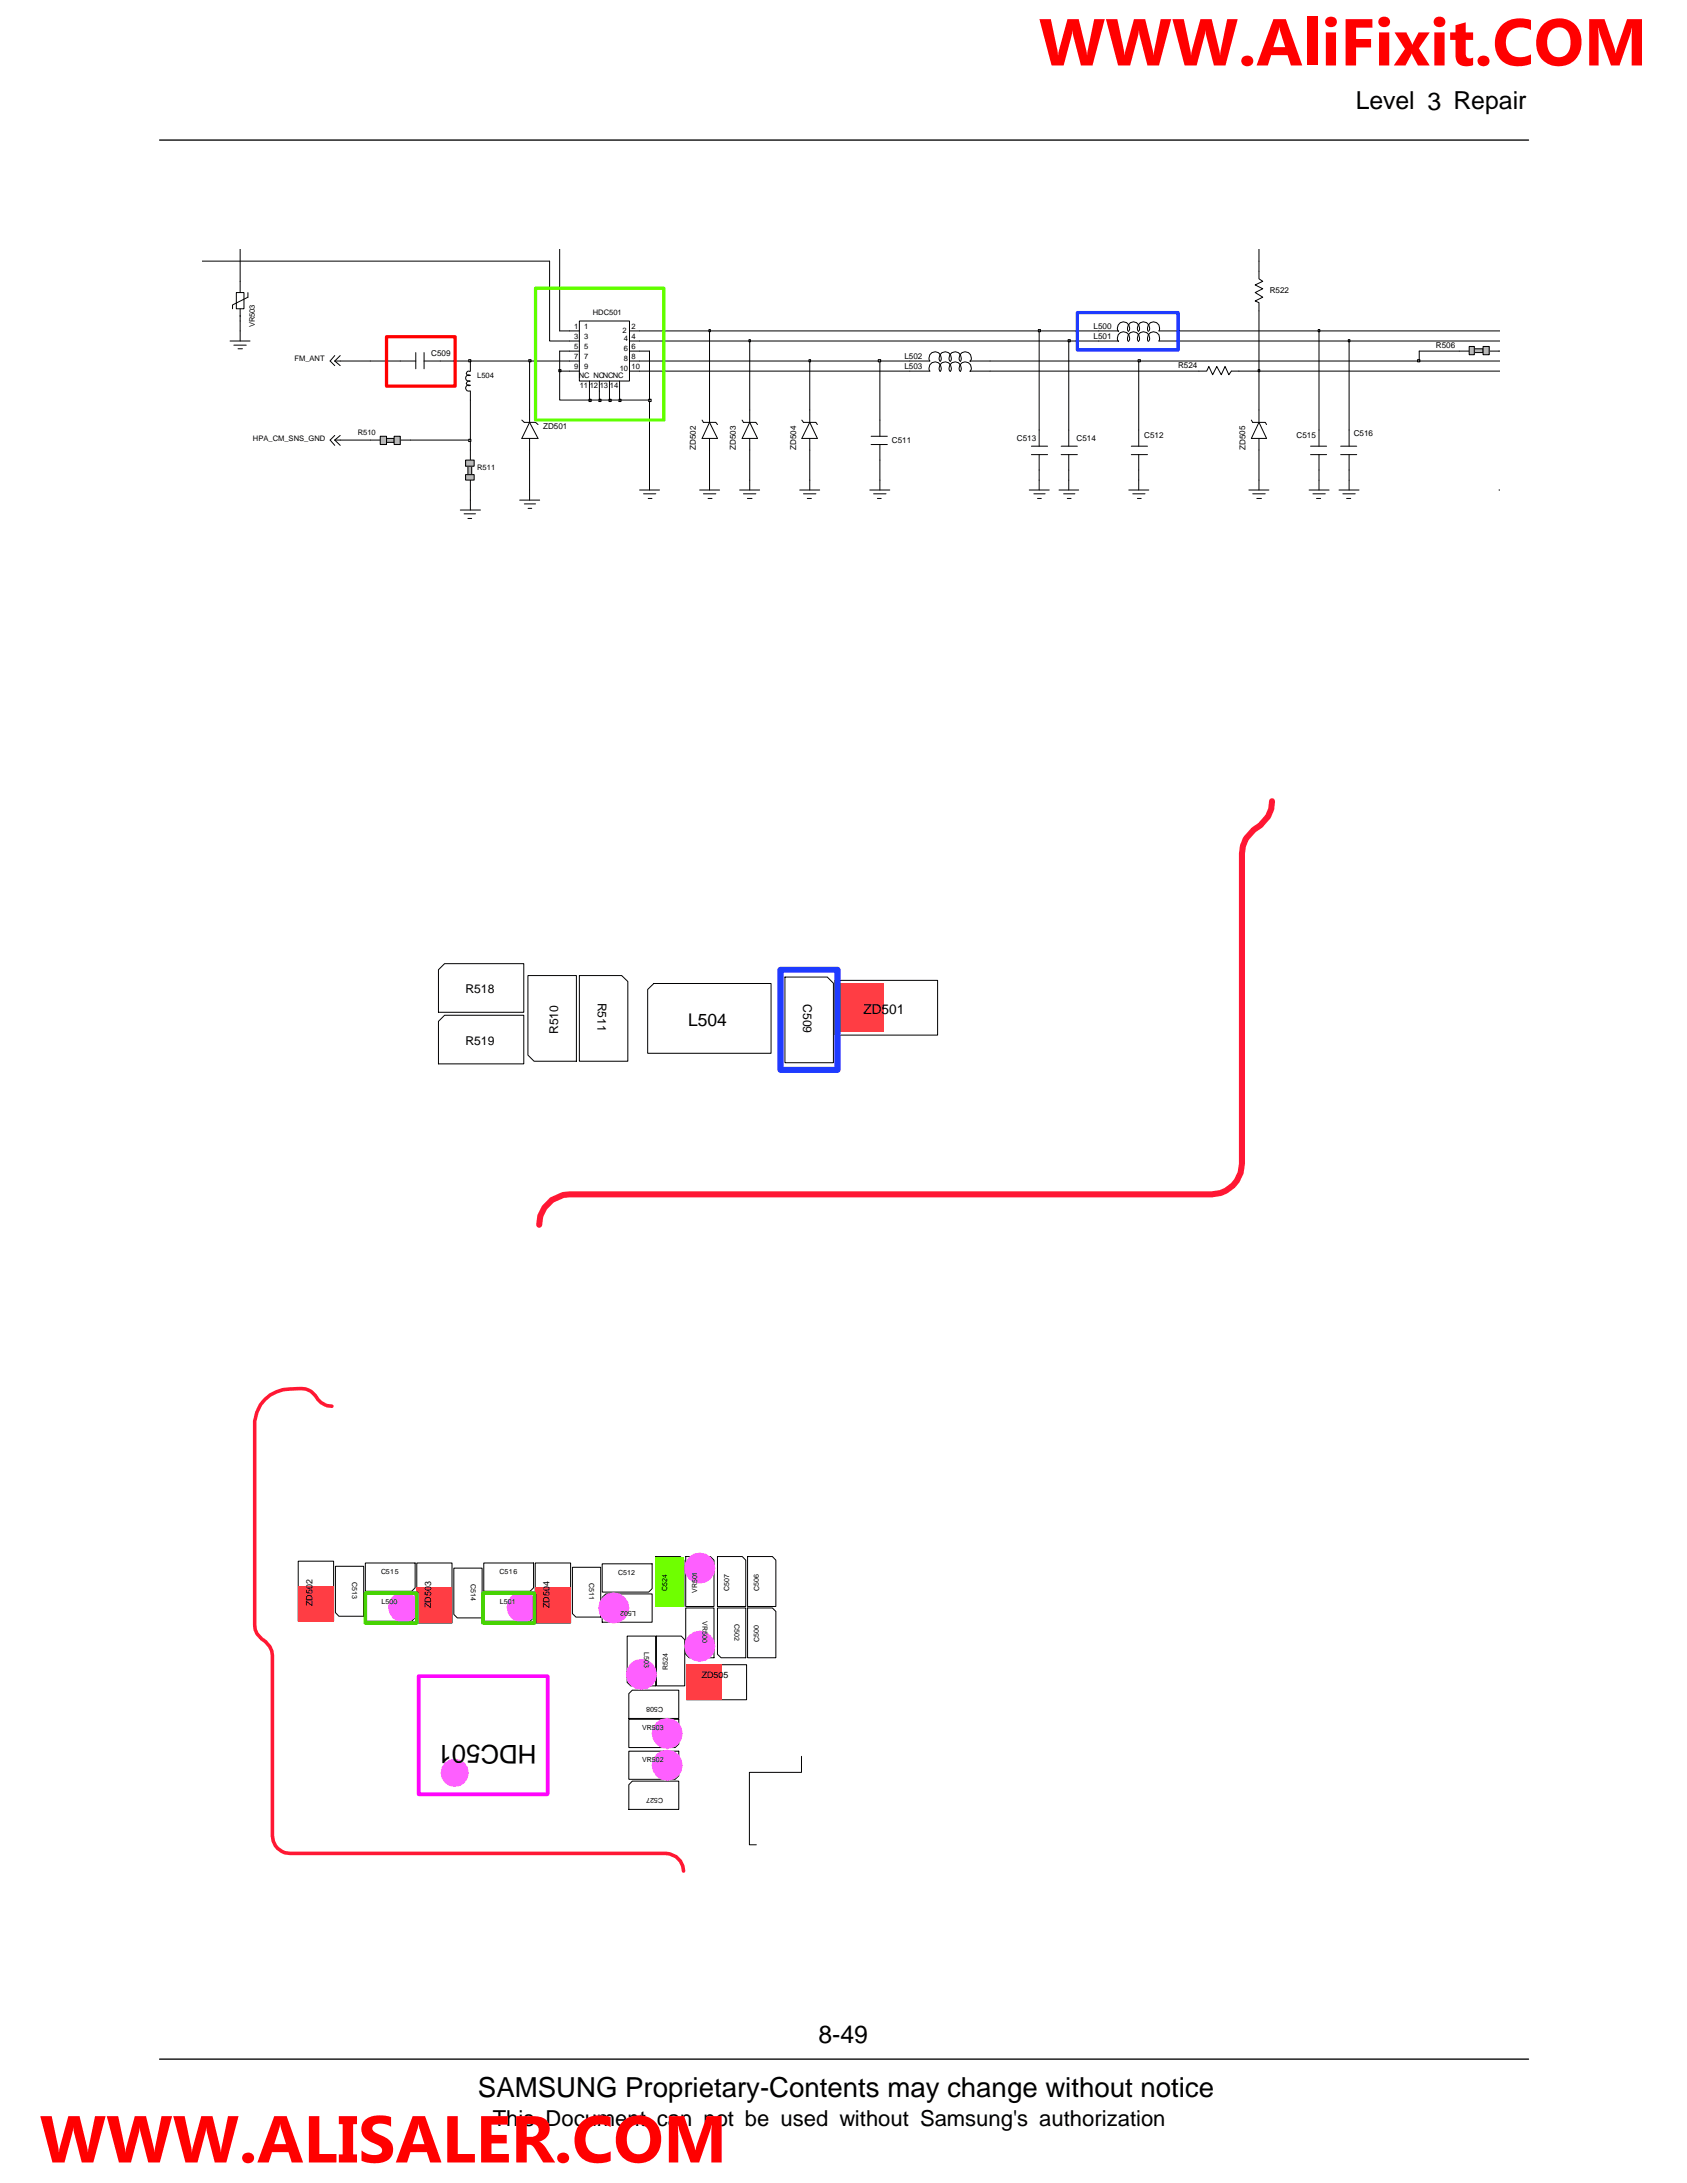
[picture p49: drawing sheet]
<svg xmlns="http://www.w3.org/2000/svg" width="216mm" height="279mm" viewBox="0 0 216 279" stroke-linecap="round" stroke-linejoin="round" font-family="sans-serif">
<defs><g id="words">
<g font-size="8.5" fill="#f00">
<text x="133" y="8.4">WWW.AliFixit.COM</text>
<text x="5.1" y="276.8">WWW.ALISALER.COM</text>
</g>
<text font-size="3.5" x="61.2" y="268.4">SAMSUNG Proprietary-Contents may change without notice</text>
<text font-size="3.3" x="68.7" y="223.4" transform="rotate(-180 68.7 223.4)">HDC501</text>
<g font-size="3.2">
<text x="173.5" y="14">Level 3 Repair</text>
<text x="104.7" y="261.5">8-49</text>
</g>
<text font-size="2.8" x="63.1" y="272.1">This Document can not be used without Samsung's authorization</text>
<text font-size="2.2" x="88.1" y="131.3">L504</text>
<text font-size="1.7" x="110.5" y="129.7">ZD501</text>
<g font-size="1.6">
<text x="59.6" y="127.1">R518</text>
<text x="76.5" y="128.3" transform="rotate(90 76.5 128.3)">R511</text>
<text x="102.8" y="128.5" transform="rotate(90 102.8 128.5)">C509</text>
<text x="59.6" y="133.8">R519</text>
<text x="71.4" y="132.4" transform="rotate(-90 71.4 132.4)">R510</text>
</g>
<g font-size="1.1">
<text x="40" y="202.8" transform="rotate(-90 40 202.8)">2</text>
<text x="55.2" y="203" transform="rotate(-90 55.2 203)">3</text>
<text x="70.3" y="203" transform="rotate(-90 70.3 203)">4</text>
<text x="40" y="205.6" transform="rotate(-90 40 205.6)">ZD50</text>
<text x="55.2" y="205.8" transform="rotate(-90 55.2 205.8)">ZD50</text>
<text x="70.3" y="205.8" transform="rotate(-90 70.3 205.8)">ZD50</text>
<text x="89.8" y="214.8">ZD505</text>
</g>
<g font-size="1">
<text x="32.6" y="41.9" transform="rotate(-90 32.6 41.9)">VR503</text>
<text x="75.9" y="40.4">HDC501</text>
<text x="162.5" y="37.6">R522</text>
<text x="37.7" y="46.2">FM_ANT</text>
<text x="55.2" y="45.5">C509</text>
<text x="73.5" y="45.9">7</text>
<text x="73.5" y="47.2">9</text>
<text x="73.5" y="42.1">1</text>
<text x="73.5" y="43.4">3</text>
<text x="73.5" y="44.6">5</text>
<text x="74.8" y="45.9">7</text>
<text x="74.8" y="47.2">9</text>
<text x="74.8" y="42.1">1</text>
<text x="74.8" y="43.4">3</text>
<text x="74.8" y="44.6">5</text>
<text x="79.3" y="47.5">10</text>
<text x="79.7" y="42.7">2</text>
<text x="79.8" y="46.2">8</text>
<text x="79.8" y="43.6">4</text>
<text x="79.8" y="44.9">6</text>
<text x="80.8" y="47.2">10</text>
<text x="80.8" y="45.9">8</text>
<text x="80.8" y="42.1">2</text>
<text x="80.8" y="43.4">4</text>
<text x="80.8" y="44.6">6</text>
<text x="115.7" y="45.9">L502</text>
<text x="115.7" y="47.2">L503</text>
<text x="140" y="43.3">L501</text>
<text x="140" y="42.1">L500</text>
<text x="150.8" y="47.1">R524</text>
<text x="183.8" y="44.6">R506</text>
<text x="61.1" y="48.4">L504</text>
<text x="74.1" y="48.4">NC NCNCNC</text>
<text x="74.2" y="49.7">11 12</text>
<text x="76.8" y="49.7">13 14</text>
<text x="32.4" y="56.4">HPA_CM_SNS_GND</text>
<text x="45.8" y="55.7">R510</text>
<text x="69.5" y="54.9">ZD501</text>
<text x="89.1" y="57.6" transform="rotate(-90 89.1 57.6)">ZD502</text>
<text x="94.2" y="57.6" transform="rotate(-90 94.2 57.6)">ZD503</text>
<text x="101.9" y="57.6" transform="rotate(-90 101.9 57.6)">ZD504</text>
<text x="114.2" y="56.7">C511</text>
<text x="130.1" y="56.4">C513</text>
<text x="137.8" y="56.4">C514</text>
<text x="146.4" y="56.1">C512</text>
<text x="159.4" y="57.6" transform="rotate(-90 159.4 57.6)">ZD505</text>
<text x="165.9" y="56.1">C515</text>
<text x="173.2" y="55.8">C516</text>
<text x="61.1" y="60.2">R511</text>
</g>
<g font-size=".9">
<text x="45.1" y="202.5" transform="rotate(90 45.1 202.5)">C513</text>
<text x="48.8" y="201.5">C515</text>
<text x="60.2" y="202.7" transform="rotate(90 60.2 202.7)">C514</text>
<text x="63.9" y="201.5">C516</text>
<text x="75.4" y="202.6" transform="rotate(90 75.4 202.6)">C511</text>
<text x="79.1" y="201.6">C512</text>
<text x="85.4" y="203.6" transform="rotate(-90 85.4 203.6)">C524</text>
<text x="89.2" y="203.9" transform="rotate(-90 89.2 203.9)">VR501</text>
<text x="93.3" y="203.6" transform="rotate(-90 93.3 203.6)">C507</text>
<text x="97.2" y="203.6" transform="rotate(-90 97.2 203.6)">C506</text>
<text x="48.8" y="205.3">L500</text>
<text x="64" y="205.3">L501</text>
<text x="81.4" y="206.2" transform="rotate(-180 81.4 206.2)">L502</text>
<text x="89.9" y="207.5" transform="rotate(90 89.9 207.5)">VR500</text>
<text x="94" y="207.8" transform="rotate(90 94 207.8)">C502</text>
<text x="82.4" y="211.5" transform="rotate(90 82.4 211.5)">L503</text>
<text x="85.5" y="213.8" transform="rotate(-90 85.5 213.8)">R524</text>
<text x="97.2" y="210.2" transform="rotate(-90 97.2 210.2)">C500</text>
<text x="82.2" y="221.5">VR503</text>
<text x="84.9" y="218.5" transform="rotate(-180 84.9 218.5)">C508</text>
<text x="82.2" y="225.5">VR502</text>
<text x="84.9" y="230.1" transform="rotate(-180 84.9 230.1)">C527</text>
</g>
</g></defs>
<path d="M20.4 263.5h175.2" fill="none" stroke="#000" stroke-width=".17"/>
<path d="M20.8 265.5h174.8v9h-174.8z" fill="#fff"/>
<path d="M20.4 17.9h175.2" fill="none" stroke="#000" stroke-width=".17"/>
<path d="M60.2 57.6v1.3M60.2 61.4v1.3M102.3 62.7h2.6M102.8 63.2h1.6M103.3 63.8h.5M103.6 61.4v1.3" fill="none" stroke="#000" stroke-width=".13"/>
<path d="M59.9 59.7h.5v1h-.5z" fill="#b3b3b3"/>
<path d="M59.9 59.7h.5v1h-.5z" fill="none" stroke="#000" stroke-width=".13"/>
<path d="M59.6 58.9h1.1v.8h-1.1z" fill="#b3b3b3"/>
<path d="M59.6 58.9h1.1v.8h-1.1z" fill="none" stroke="#000" stroke-width=".13"/>
<path d="M59.6 60.7h1.1v.7h-1.1z" fill="#b3b3b3"/>
<g fill="none" stroke="#000" stroke-width=".13">
<path d="M161.1 34.7v1l.5 .3-1 .5 1 .5-1 .4 1 .6-1 .5 .5 .2v1.1M161.1 31.9v1.5M29.4 43.6h2.6M29.9 44.2h1.6M30.5 44.6h.5M30.7 42.4v1.2M42.8 55.7l-.6 .6 .6 .7M42.8 56.3l.7 .7M42.8 56.3h.7M43.5 55.7l-.7 .6M60.2 48.8h-.2a.3 .3 0 0 0-.3 .2 .3 .3 0 0 0 .3 .4l.2-.1M60.2 47.6l-.2-.1a.3 .3 0 0 0-.3 .4 .3 .3 0 0 0 .5 .1"/>
<path d="M60.2 49.3a.39 .39 0 0 0-.6 .3 .39 .39 0 0 0 .6 .4M60.2 48a.39 .39 0 0 0-.6 .4 .39 .39 0 0 0 .6 .3M60.2 46.2v1.3M60.2 50.1v1.1M72.9 43.6h1.2M72.9 42.4h1.2M72.9 44.9h1.2M72.9 46.2h1.2M72.9 47.5h1.2M74.1 41.1h6.5v7.7h-6.5zM75.4 48.8v1.3M76.7 48.8v1.3"/>
<path d="M78 48.8v1.3M79.3 48.8v1.3M80.6 43.6h1.3M80.6 42.4h1.3M80.6 46.2h1.3M80.6 47.5h1.3M80.6 44.9h1.3M95 53.8l.1 .3h1.6l.2 .2M95.9 52.5v1.6M95.9 56.1v1.5M95.9 54.1l1 2h-1.9zM111.5 55.8h2.1"/>
<path d="M111.5 56.9h2.1M112.6 53.8v2M112.6 56.9v2M116.4 46.2h2.6a.79 .79 0 0 1 .7-1.2 .79 .79 0 0 1 .6 1.3M116.4 47.5h2.6a.79 .79 0 0 1 .7-1.2 .79 .79 0 0 1 .6 1.3M120.3 46.2a.79 .79 0 0 1 .7-1.2 .79 .79 0 0 1 .6 1.3M120.3 47.5a.79 .79 0 0 1 .7-1.2 .79 .79 0 0 1 .6 1.3M121.6 46.2a.79 .79 0 0 1 .7-1.2 .79 .79 0 0 1 .6 1.3M121.6 47.5a.79 .79 0 0 1 .7-1.2 .79 .79 0 0 1 .6 1.3M122.9 46.2a.79 .79 0 0 1 .7-1.2 .79 .79 0 0 1 .6 1.3M122.9 47.5a.79 .79 0 0 1 .7-1.2 .79 .79 0 0 1 .6 1.3M124.1 47.5h2.6"/>
<path d="M124.1 46.2h2.6M132 57.1h2.1M132 58.2h2.1M133 55v2.1M133 58.2v2M140.6 43.6h2.6M144.5 43.6a.79 .79 0 0 0-.8-1.1 .79 .79 0 0 0-.5 1.2M144.8 57.1h2.1M144.8 58.2h2.1M145.7 43.6a.79 .79 0 0 0-.7-1.1 .79 .79 0 0 0-.6 1.2M145.7 55v2.1M145.7 58.2v2"/>
<path d="M147 43.6a.79 .79 0 0 0-.7-1.1 .79 .79 0 0 0-.6 1.2M150.9 43.6h-2.6a.8 .8 0 0 0-.7-1.1 .8 .8 0 0 0-.6 1.2M153.4 47.5h1l.3-.6 .5 1.1 .5-1.1 .6 1.1 .5-1.1 .5 1.1 .3-.5h1M160.1 53.8l.2 .3h1.6l.2 .2M161.1 54.1l1 2h-2zM161.1 52.5v1.6M161.1 56.1v1.5M167.7 57.1h2.1M167.7 58.2h2.1M168.8 55v2.1M168.8 58.2v2M186.8 44.9h1.2"/>
<path d="M190.6 44.9h1.2M58.9 65.3h2.6M59.4 65.8h1.5M59.6 60.7h1.1v.7h-1.1zM59.9 66.4h.5M60.2 64v1.3M66.5 64h2.6M67.1 64.5h1.4M67.6 65.1h.5M67.8 62.7v1.3M81.9 62.7h2.5M82.4 63.2h1.5"/>
<path d="M83 63.8h.4M83.1 61.4v1.3M94.7 62.7h2.5M95.1 63.2h1.6M95.7 63.8h.5M95.9 61.4v1.3M144.5 62.7h2.5M145 63.2h1.5M145.6 63.8h.4M145.7 61.4v1.3M167.5 62.7h2.6M168 63.2h1.6"/>
<path d="M168.5 63.8h.5M168.8 61.4v1.3M171.4 62.7h2.5M171.9 63.2h1.5M172.3 63.8h.6M172.7 61.4v1.3"/>
</g>
<path d="M188.7 44.6h1.1v.5h-1.1z" fill="#b3b3b3"/>
<path d="M188.7 44.6h1.1v.5h-1.1z" fill="none" stroke="#000" stroke-width=".13"/>
<path d="M189.8 44.3h.8v1.1h-.8z" fill="#b3b3b3"/>
<path d="M189.8 44.3h.8v1.1h-.8z" fill="none" stroke="#000" stroke-width=".13"/>
<path d="M188 44.3h.7v1.1h-.7z" fill="#b3b3b3"/>
<g fill="none" stroke="#000" stroke-width=".13">
<path d="M30.2 37.4h1v2.1h-1zM30.7 36v1.4M30.7 39.5v1.6M31.7 37.4v.6l-1.9 1v.5M42.8 46.2h.7M42.8 45.5l-.6 .7 .6 .6M42.8 46.2l.7 .6M43.5 45.5l-.7 .7M47.4 56.3h1.3M51.2 46.2h2M51.2 56.3h1.3M53.2 45.1v2.1"/>
<path d="M54.3 45.1v2.1M54.3 46.2h2M66.8 53.8l.3 .3h1.4l.4 .2M67.8 52.5v1.6M67.8 56.1v1.5M67.8 54.1l1.1 2h-2.1zM89.9 53.8l.1 .3h1.6l.2 .2M90.8 54.1l1 2h-1.9zM90.8 52.5v1.6M90.8 56.1v1.5M140.6 42.4h2.6M144.5 42.4a.78 .78 0 0 0-.8-1.2 .78 .78 0 0 0-.5 1.2"/>
<path d="M145.7 42.4a.78 .78 0 0 0-.7-1.2 .78 .78 0 0 0-.6 1.2M147 42.4a.78 .78 0 0 0-.7-1.2 .78 .78 0 0 0-.6 1.2M150.9 42.4h-2.6a.79 .79 0 0 0-.7-1.2 .79 .79 0 0 0-.6 1.2M171.6 58.2h2M171.6 57.1h2M172.7 55v2.1M172.7 58.2v2M188 44.3h.7v1.1h-.7zM89.5 62.7h2.6M90 63.2h1.6M90.6 63.8h.5M90.8 61.4v1.3"/>
<path d="M111.3 62.7h2.6M111.8 63.2h1.6M112.3 63.8h.5M112.6 61.4v1.3M131.7 62.7h2.6M132.3 63.2h1.5M132.8 63.8h.5M133 61.4v1.3M135.5 62.7h2.5M136.1 63.2h1.5M136.6 63.8h.5M136.8 61.4v1.3"/>
<path d="M159.8 62.7h2.6M160.3 63.2h1.6M160.8 63.8h.6M161.1 61.4v1.3M191.8 62.7h.2"/>
</g>
<path d="M49.5 56.1h.9v.5h-.9z" fill="#b3b3b3"/>
<path d="M49.5 56.1h.9v.5h-.9z" fill="none" stroke="#000" stroke-width=".13"/>
<path d="M48.7 55.8h.8v1.1h-.8z" fill="#b3b3b3"/>
<path d="M48.7 55.8h.8v1.1h-.8z" fill="none" stroke="#000" stroke-width=".13"/>
<path d="M50.4 55.8h.8v1.1h-.8z" fill="#b3b3b3"/>
<g fill="none" stroke="#000" stroke-width=".13">
<path d="M43.5 56.3h3.9M50.4 55.8h.8v1.1h-.8zM52.5 56.3h7.7v1.3M67.8 57.6v5.1M83.1 51.2v10.2M90.8 57.6v3.8M95.9 57.6v3.8M102.6 53.8l.2 .3h1.6l.2 .2M103.6 52.5v1.6M103.6 56.1v5.3M103.6 54.1l1 2h-2zM112.6 58.9v2.5"/>
<path d="M135.8 57.1h2.1M135.8 58.2h2.1M136.8 55v2.1M136.8 58.2v3.2M161.1 57.6v3.8M60.2 62.7v1.3M133 60.2v1.2M145.7 60.2v1.2M168.8 60.2v1.2M172.7 60.2v1.2"/>
</g>
<path d="M60 56.2h.3v.3h-.3z" fill="#c3c3c3"/>
<g fill="none" stroke="#000" stroke-width=".13">
<path d="M60 56.2h.3v.3h-.3zM60.2 51.2v5.1M67.8 46.2v6.3M71.6 47.5v3.7h3.8M90.8 42.4v10.1M95.9 43.6v8.9M103.6 46.2v6.3M112.6 46.2v7.6M133 42.4v12.6M136.8 43.6v11.4M145.7 46.2v8.8M161.1 47.5v5"/>
<path d="M168.8 42.4v12.6M172.7 43.6v11.4"/>
</g>
<path d="M75.4 51.1h.2v.3h-.2z" fill="#c3c3c3"/>
<path d="M75.4 51.1h.2v.3h-.2zM75.4 50.1v1.1h1.3" fill="none" stroke="#000" stroke-width=".13"/>
<path d="M76.6 51.1h.3v.3h-.3z" fill="#c3c3c3"/>
<path d="M76.6 51.1h.3v.3h-.3zM76.7 50.1v1.1h1.3" fill="none" stroke="#000" stroke-width=".13"/>
<path d="M77.9 51.1h.3v.3h-.3z" fill="#c3c3c3"/>
<path d="M77.9 51.1h.3v.3h-.3zM78 50.1v1.1h1.3" fill="none" stroke="#000" stroke-width=".13"/>
<path d="M79.2 51.1h.3v.3h-.3z" fill="#c3c3c3"/>
<path d="M79.2 51.1h.3v.3h-.3zM79.3 50.1v1.1h3.8" fill="none" stroke="#000" stroke-width=".13"/>
<path d="M83 51.1h.3v.3h-.3z" fill="#c3c3c3"/>
<path d="M83 51.1h.3v.3h-.3zM83.1 44.9v6.3" fill="none" stroke="#000" stroke-width=".13"/>
<path d="M71.5 47.3h.3v.3h-.3z" fill="#c3c3c3"/>
<path d="M71.5 47.3h.3v.3h-.3zM71.6 44.9v2.6h1.3M81.9 47.5h34.5M126.7 47.5h26.7M158.6 47.5h2.5" fill="none" stroke="#000" stroke-width=".13"/>
<path d="M161 47.3h.2v.3h-.2z" fill="#c3c3c3"/>
<path d="M161.1 39.8v7.7h30.9M43.5 46.2h7.7M56.3 46.2h3.9M161 47.3h.2v.3h-.2z" fill="none" stroke="#000" stroke-width=".13"/>
<path d="M60 46h.3v.3h-.3z" fill="#c3c3c3"/>
<path d="M60 46h.3v.3h-.3zM60.2 46.2h7.6" fill="none" stroke="#000" stroke-width=".13"/>
<path d="M67.7 46h.3v.3h-.3z" fill="#c3c3c3"/>
<path d="M67.7 46h.3v.3h-.3zM67.8 46.2h5.1M81.9 46.2h21.7" fill="none" stroke="#000" stroke-width=".13"/>
<path d="M103.5 46h.2v.3h-.2z" fill="#c3c3c3"/>
<path d="M103.5 46h.2v.3h-.2zM103.6 46.2h9" fill="none" stroke="#000" stroke-width=".13"/>
<path d="M112.4 46h.3v.3h-.3z" fill="#c3c3c3"/>
<path d="M112.4 46h.3v.3h-.3zM112.6 46.2h3.8M126.7 46.2h19" fill="none" stroke="#000" stroke-width=".13"/>
<path d="M145.6 46h.3v.3h-.3z" fill="#c3c3c3"/>
<path d="M145.6 46h.3v.3h-.3zM145.7 46.2h35.9" fill="none" stroke="#000" stroke-width=".13"/>
<path d="M181.4 46h.3v.3h-.3z" fill="#c3c3c3"/>
<path d="M70.3 33.4v10.2h2.6M71.6 44.9h1.3M81.9 44.9h1.2M81.9 43.6h14M181.4 46h.3v.3h-.3zM186.8 44.9h-5.2v1.3h10.4M191.8 44.9h.2" fill="none" stroke="#000" stroke-width=".13"/>
<path d="M95.8 43.5h.2v.3h-.2z" fill="#c3c3c3"/>
<path d="M95.8 43.5h.2v.3h-.2zM95.9 43.6h40.9" fill="none" stroke="#000" stroke-width=".13"/>
<path d="M136.7 43.5h.3v.3h-.3z" fill="#c3c3c3"/>
<path d="M136.7 43.5h.3v.3h-.3zM136.8 43.6h3.8M150.9 43.6h21.8" fill="none" stroke="#000" stroke-width=".13"/>
<path d="M172.6 43.5h.2v.3h-.2z" fill="#c3c3c3"/>
<path d="M71.6 31.9v10.5h1.3M30.7 41.1v1.3M81.9 42.4h8.9M172.6 43.5h.2v.3h-.2zM172.7 43.6h19.3" fill="none" stroke="#000" stroke-width=".13"/>
<path d="M90.7 42.2h.2v.3h-.2z" fill="#c3c3c3"/>
<path d="M90.7 42.2h.2v.3h-.2zM90.8 42.4h42.2" fill="none" stroke="#000" stroke-width=".13"/>
<path d="M132.9 42.2h.3v.3h-.3z" fill="#c3c3c3"/>
<path d="M132.9 42.2h.3v.3h-.3zM133 42.4h7.6M150.9 42.4h17.9" fill="none" stroke="#000" stroke-width=".13"/>
<path d="M168.7 42.2h.2v.3h-.2z" fill="#c3c3c3"/>
<g fill="none" stroke="#000" stroke-width=".13">
<path d="M25.9 33.4h44.4M30.7 31.9v4.1M161.1 33.4v1.3M168.7 42.2h.2v.3h-.2zM168.8 42.4h23.2M38.2 199.8h4.5v7.7h-4.5zM83.9 199.2h3.2l.4 .5v5.9h-3.6zM87.8 199.2h3.1l.5 .5v5.9h-3.6zM91.8 199.2h3.2l.4 .5v5.9h-3.6zM95.7 199.2h3.1l.5 .5v5.9h-3.6zM42.9 200.5h3.6v6.4h-3.1l-.5-.5zM46.8 200h6.3v3.2l-.4 .5h-5.9z"/>
<path d="M46.8 203.9h6.3v3.2l-.4 .4h-5.9zM53.3 200h4.5v7.7h-4.5zM53.6 214.5h16.5v15.2h-16.5zM58.1 200.7h3.6v6.4h-3.2l-.4-.5zM61.9 200h6.4v3.2l-.5 .5h-5.9zM61.9 203.9h6.4v3.2l-.5 .4h-5.9zM68.5 200h4.5v7.7h-4.5zM73.3 200.6h3.6v6.4h-3.2l-.4-.5zM77.1 200.2h6.4v3.1l-.5 .5h-5.9zM77.1 204.4l.4-.4h6v3.6h-6.4zM80.3 209.4h3.6v6.4h-3.2l-.4-.5zM80.9 216.3h6v3.6h-6.4v-3.1z"/>
<path d="M84 209.4h3.2l.4 .5v5.9h-3.6zM87.8 205.8h3.6v6.4h-3.2l-.4-.5zM87.9 213.1h7.6v4.5h-7.6zM91.8 205.8h3.6v6.4h-3.1l-.5-.5zM95.7 205.8h3.1l.5 .4v6h-3.6zM80.5 224.1h6.4v3.2l-.5 .4h-5.9zM80.5 220h6.4v3.2l-.5 .5h-5.9zM80.9 228h6v3.6h-6.4v-3.2zM102.6 224.8v2h-6.7v9.3h.9"/>
</g>
<path d="M49.5 43.1h8.8v6.3h-8.8z" fill="none" stroke="#ff0200" stroke-width=".41"/>
<path d="M68.5 36.9h16.5v16.9h-16.5z" fill="none" stroke="#5fff00" stroke-width=".41"/>
<path d="M137.9 40h12.9v4.8h-12.9z" fill="none" stroke="#00f" stroke-width=".41"/>
<path d="M42.5 180a2.37 2.37 0 0 1-2.2-1.4 2.17 2.17 0 0 0-1.8-.9l-1.4 .1a4.5 4.5 0 0 0-4.5 4.1v26.1a2.35 2.35 0 0 0 1.4 2.1l.5 .7 .3 .5 .1 .6v23.1a2.24 2.24 0 0 0 2.2 2.2h48.1a2.27 2.27 0 0 1 2.3 2.3" fill="none" stroke="#ff1734" stroke-width=".46"/>
<path d="M83.9 199.2h3.6v6.4h-3.6z" fill="#6fff00"/>
<g fill="#fe5fff">
<circle cx="58.2" cy="226.9" r="1.81"/>
<circle cx="51.7" cy="205.7" r="1.99"/>
<circle cx="66.8" cy="205.7" r="1.99"/>
<circle cx="78.6" cy="205.8" r="1.99"/>
<circle cx="82.1" cy="214.3" r="1.99"/>
<circle cx="89.6" cy="210.7" r="1.99"/>
<circle cx="89.6" cy="200.7" r="1.99"/>
<circle cx="85.4" cy="225.9" r="2"/>
<circle cx="85.4" cy="221.9" r="1.99"/>
</g>
<g fill="#ff3d44">
<path d="M38.2 203h4.5v4.5h-4.5z"/>
<path d="M53.3 203.2h4.6v4.5h-4.6z"/>
<path d="M68.5 203.2h4.5v4.5h-4.5z"/>
<path d="M87.9 213.1h4.5v4.5h-4.5z"/>
</g>
<path d="M53.6 214.5h16.5v15.2h-16.5z" fill="none" stroke="#fe03fe" stroke-width=".46"/>
<path d="M46.8 203.9h6.5v3.8h-6.5zM61.8 203.9h6.6v3.8h-6.6z" fill="none" stroke="#44d300" stroke-width=".46"/>
<path d="M162.8 102.6a4.1 4.1 0 0 1-2.4 3.6l-1 1.1-.3 1-.2 1v39.7a3.9 3.9 0 0 1-3.8 3.9h-82.2a3.9 3.9 0 0 0-3.9 3.9" fill="none" stroke="#ff1734" stroke-width=".77"/>
<path d="M56.1 124.1l.8-.8h10.1v6.3h-10.9zM56.1 130.7l.8-.8h10.1v6.3h-10.9zM67.6 124.9h6.2v10.9h-5.5l-.7-.8zM74.1 124.9h5.5l.7 .7v10.2h-6.2zM82.9 126.6l.8-.7h15v8.9h-15.8zM100.5 125.1h5.4l.8 .7v10.2h-6.2zM106.8 125.5h13.2v7h-13.2z" fill="none" stroke="#000" stroke-width=".13"/>
<path d="M106.8 125.9h6.2v6.2h-6.2z" fill="#ff3d44"/>
<path d="M99.9 124.1h7.3v12.8h-7.3z" fill="none" stroke="#1e3bff" stroke-width=".77"/>
<use href="#words"/>
</svg>
